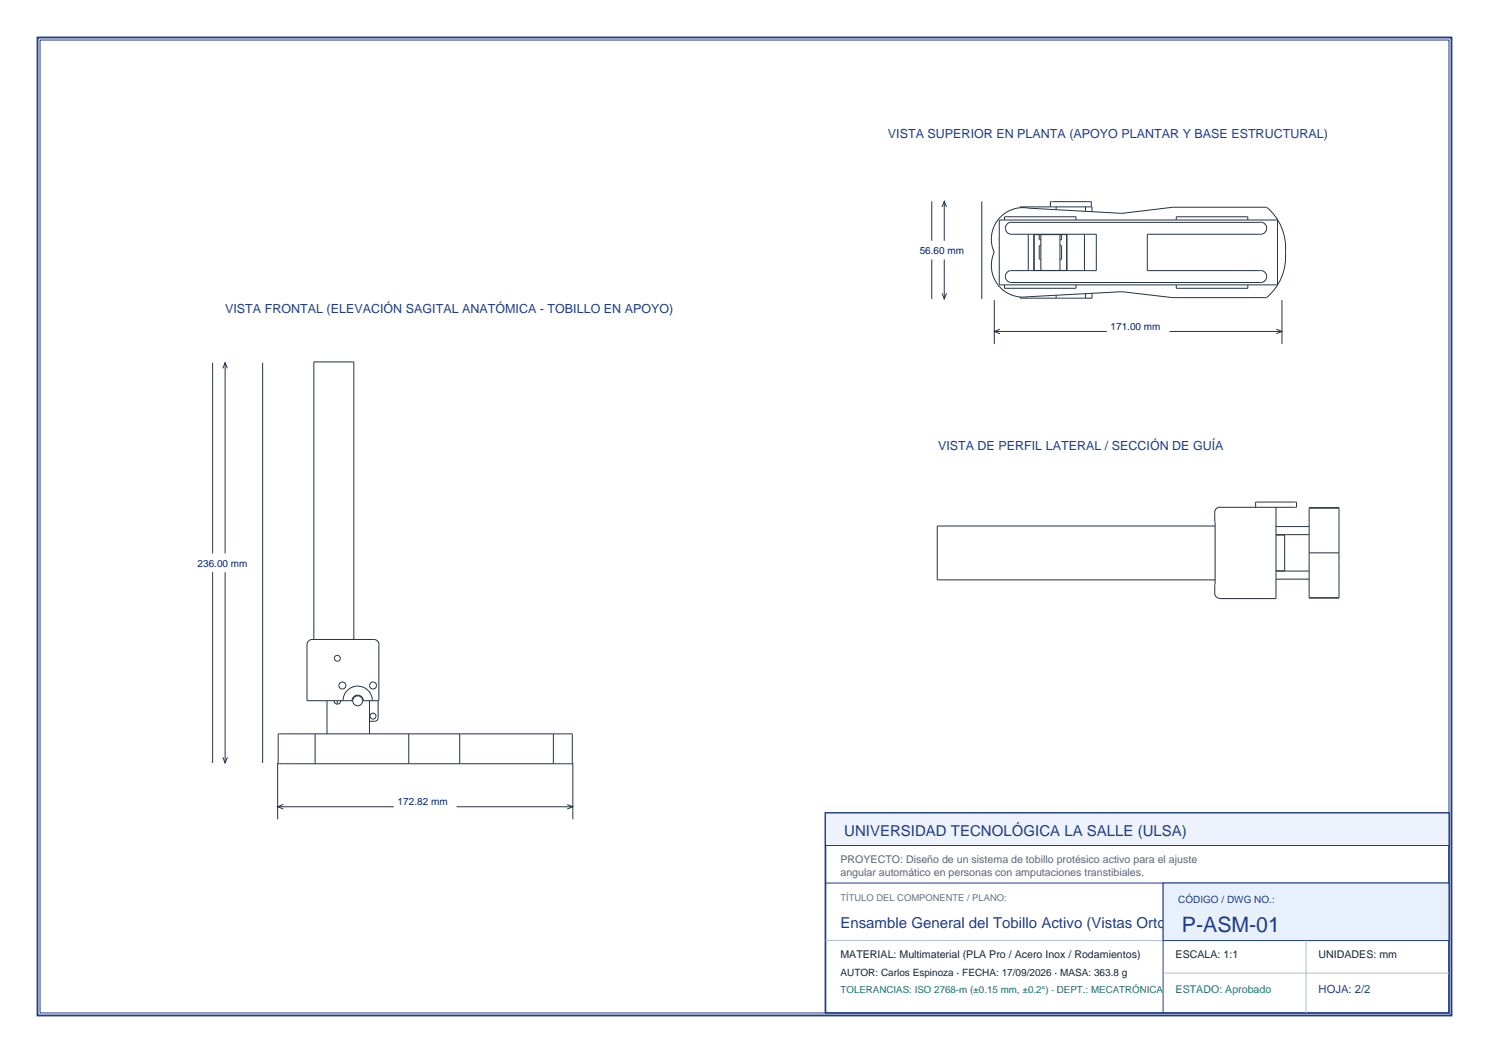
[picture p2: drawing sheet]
<svg xmlns="http://www.w3.org/2000/svg" width="420mm" height="297mm" viewBox="0 0 420 297" stroke-linecap="round" stroke-linejoin="round" font-family="sans-serif">
<defs><g id="words">
<text font-size="6" fill="#1f3b8a" x="333.4" y="262.8">P-ASM-01</text>
<g font-size="4.2" fill="#1f3b8a">
<text x="238.1" y="235.7">UNIVERSIDAD TECNOLÓGICA LA SALLE (ULSA)</text>
<text x="237.1" y="261.8">Ensamble General del Tobillo Activo (Vistas Ortogonales)</text>
</g>
<g font-size="3.5" fill="#1f3b8a">
<text x="250.5" y="38.8">VISTA SUPERIOR EN PLANTA (APOYO PLANTAR Y BASE ESTRUCTURAL)</text>
<text x="63.5" y="88.2">VISTA FRONTAL (ELEVACIÓN SAGITAL ANATÓMICA - TOBILLO EN APOYO)</text>
<text x="264.6" y="127">VISTA DE PERFIL LATERAL / SECCIÓN DE GUÍA</text>
</g>
<text font-size="3.2" fill="#1f3b8a" x="371.9" y="280.1">HOJA: 2/2</text>
<g font-size="3" fill="#596673">
<text x="237.1" y="243.4">PROYECTO: Diseño de un sistema de tobillo protésico activo para el ajuste</text>
<text x="237.1" y="246.9">angular automático en personas con amputaciones transtibiales.</text>
</g>
<g font-size="3" fill="#1a2633">
<text x="237.1" y="270.2">MATERIAL: Multimaterial (PLA Pro / Acero Inox / Rodamientos)</text>
<text x="331.6" y="270.2">ESCALA: 1:1</text>
<text x="371.9" y="270.2">UNIDADES: mm</text>
</g>
<text font-size="3" fill="#0d8066" x="331.6" y="280.1">ESTADO: Aprobado</text>
<g font-size="2.8" fill="#0d1a73">
<text x="259.4" y="71.6">56.60 mm</text>
<text x="313.2" y="93.1">171.00 mm</text>
<text x="55.7" y="159.8">236.00 mm</text>
<text x="112.2" y="227.2">172.82 mm</text>
</g>
<text font-size="2.8" fill="#1f3b8a" x="332.3" y="254.7">CÓDIGO / DWG NO.:</text>
<text font-size="2.8" fill="#1a2633" x="237.1" y="275.2">AUTOR: Carlos Espinoza · FECHA: 17/09/2026 · MASA: 363.8 g</text>
<text font-size="2.8" fill="#0d8059" x="237.1" y="280.1">TOLERANCIAS: ISO 2768-m (±0.15 mm, ±0.2°) · DEPT.: MECATRÓNICA</text>
<text font-size="2.6" fill="#667380" x="237.1" y="254">TÍTULO DEL COMPONENTE / PLANO:</text>
</g></defs>
<path d="M10.6 10.6h398.8v275.8h-398.8z" fill="none" stroke="#1f3b8a" stroke-width=".53"/>
<path d="M11.3 11.3h397.4v274.4h-397.4z" fill="none" stroke="#1f3b8a" stroke-width=".28"/>
<g fill="none" stroke="#263340" stroke-width=".28">
<path d="M262.8 56.8v27.5M265.7 58.4l.6-1.6 .7 1.6M266.3 56.8v27.5M276.9 56.8v27.5M287.7 58.6v-.3h20.3v1.4M296.3 58.3v-1.4h11.5v1.4M297.9 58.3v.9M306.2 58.3v1.3M357.2 58.5h-26.4l-14.3 1.7-26.4-1.5a8.9 8.9 0 0 0-9.7 12.5M357.3 58.4a14.9 14.9 0 0 1 5.3 12.8 14.9 14.9 0 0 1-5.3 12.7M280.4 71.2a8.9 8.9 0 0 0 9.7 12.5l26.4-1.4 14.3 1.7h26.4M281.9 62.1h78.4v18.2h-78.4z"/>
<path d="M283.3 62.1v-1h20.2v1M290 66.1v10.2M291.6 66.1v10.2M291.7 76.3v-10.1h9.2v10.1M293.1 66.2v1.4h.5M293.6 69.1l-.5 .3v3.6l.5 .3M293.6 66.2v10.1M299 69.1l.4 .3v3.6l-.4 .3M299 66.2v10.1M299.4 66.2v1.4h-.4M301 66.1v10.2M305.9 66.1v10.2"/>
<path d="M331.8 62.1v-1h20.2v1M355.6 62.7h-70.6a1.72 1.72 0 0 0-1.4 1.7 1.72 1.72 0 0 0 1.4 1.7h24.2v10.2h-24.2a1.7 1.7 0 0 0-1.4 1.7 1.7 1.7 0 0 0 1.4 1.7h70.6M355.6 66.1h-32v10.2h32M355.6 76.3a1.7 1.7 0 0 1 1.7 1.7 1.7 1.7 0 0 1-1.7 1.7M355.6 62.7a1.7 1.7 0 0 1 1.7 1.7 1.7 1.7 0 0 1-1.7 1.7M265.7 82.7l.6 1.6 .7-1.6M280.5 84.7v12.3M280.5 93.5h81.1M282 92.9l-1.5 .6 1.5 .6M283.3 80.3v1h20.2v-1M297.9 83.3v.8M306.2 82.8v1.3"/>
<path d="M308 82.7v1.4h-20.3v-.3M331.8 80.3v1h20.2v-1M360 92.9l1.6 .6-1.6 .6M361.6 84.7v12.3M60 102.3v112.9M62.9 103.9l.6-1.6 .6 1.6M63.5 102.3v112.9M74.1 102.3v112.9M342.7 148.4h-78.3v15.2h78.3M342.7 147.3v17.2M344.1 143.1h21.6v-1.5h-11.5v1.5M344.1 143a1.45 1.45 0 0 0-1.5 1.5l.2 2.8"/>
<path d="M359.9 150.9h2.5v10.1h-2.5M359.9 143.1v25.7h-15.8M359.9 150.8h9.4M359.9 148.5h9.4M369.3 143.2h8.4v25.5h-8.4zM369.3 155.9h8.4M369.3 143.3h8.4M342.6 165.1v2.2a1.45 1.45 0 0 0 1.5 1.5M342.8 164.5l-.2 .6M359.9 161.1h9.4M359.9 163.4h9.4M369.3 168.6h8.4"/>
<path d="M88 180.4h17.4M88 180.4a1.45 1.45 0 0 0-1.4 1.4v15.8h12.7a1.6 1.6 0 0 1 1.6-1.5 1.6 1.6 0 0 1 1.6 1.6l4.4-.1v-15.8M88.5 180.4v-78.3h11.3v78.3M92.2 197.6v9.4M94.2 197.7a.94 .94 0 0 0 1 .9M95.1 197.6v1M96.1 197.7a.94 .94 0 0 1-.9 .9M96.8 197.7a4.1 4.1 0 0 1 4.1-4.2 4.1 4.1 0 0 1 4.1 4.2M104.2 197.6v9.4M105.5 180.4a1.45 1.45 0 0 1 1.4 1.4M106.7 197.6v4.9a.94 .94 0 0 1-1 .9h-1.5M62.9 213.6l.6 1.6 .6-1.6"/>
<path d="M78.3 215.2v15.9M78.5 207h82.9v8.4h-82.9zM88.9 207v8.4M115.3 207v8.4M129.7 207v8.4M156.1 207v8.4M161.6 215.2v15.9M78.3 227.5h83.3M79.9 226.9l-1.6 .6 1.6 .7M160 226.9l1.6 .6-1.6 .7"/>
<circle cx="95.2" cy="185.7" r=".84"/>
<circle cx="96.6" cy="193.3" r=".99"/>
<circle cx="100.9" cy="197.7" r="1.4"/>
<circle cx="105.2" cy="193.3" r=".99"/>
<circle cx="105.2" cy="202" r=".84"/>
</g>
<g fill="#fff" stroke="#fff" stroke-width=".35">
<path d="M111.3 224.7h17.3v3.9h-17.3z"/>
<path d="M54.8 156.3h17.4v4.9h-17.4z"/>
<path d="M312.4 90.7h17.3v3.8h-17.3z"/>
<path d="M258.6 68.1h15.5v4.9h-15.5z"/>
<path d="M232.8 229.3h175.9v56.4h-175.9z"/>
</g>
<path d="M232.8 229.3h175.9v56.4h-175.9z" fill="none" stroke="#1f3b8a" stroke-width=".49"/>
<path d="M232.8 229.3h175.9v9.2h-175.9z" fill="#edf2fc" stroke="#1f3b8a" stroke-width=".28"/>
<path d="M232.8 249.1h175.9M328.1 249.1v36.6" fill="none" stroke="#1f3b8a" stroke-width=".28"/>
<path d="M232.8 265.3h95.3" fill="none" stroke="#b3bfcc" stroke-width=".28"/>
<path d="M328.1 249.1h80.6v16.2h-80.6z" fill="#e8f0fc" stroke="#1f3b8a" stroke-width=".28"/>
<path d="M328.1 274.5h80.6M368.4 265.3v20.4" fill="none" stroke="#b3bfcc" stroke-width=".28"/>
<use href="#words"/>
</svg>
